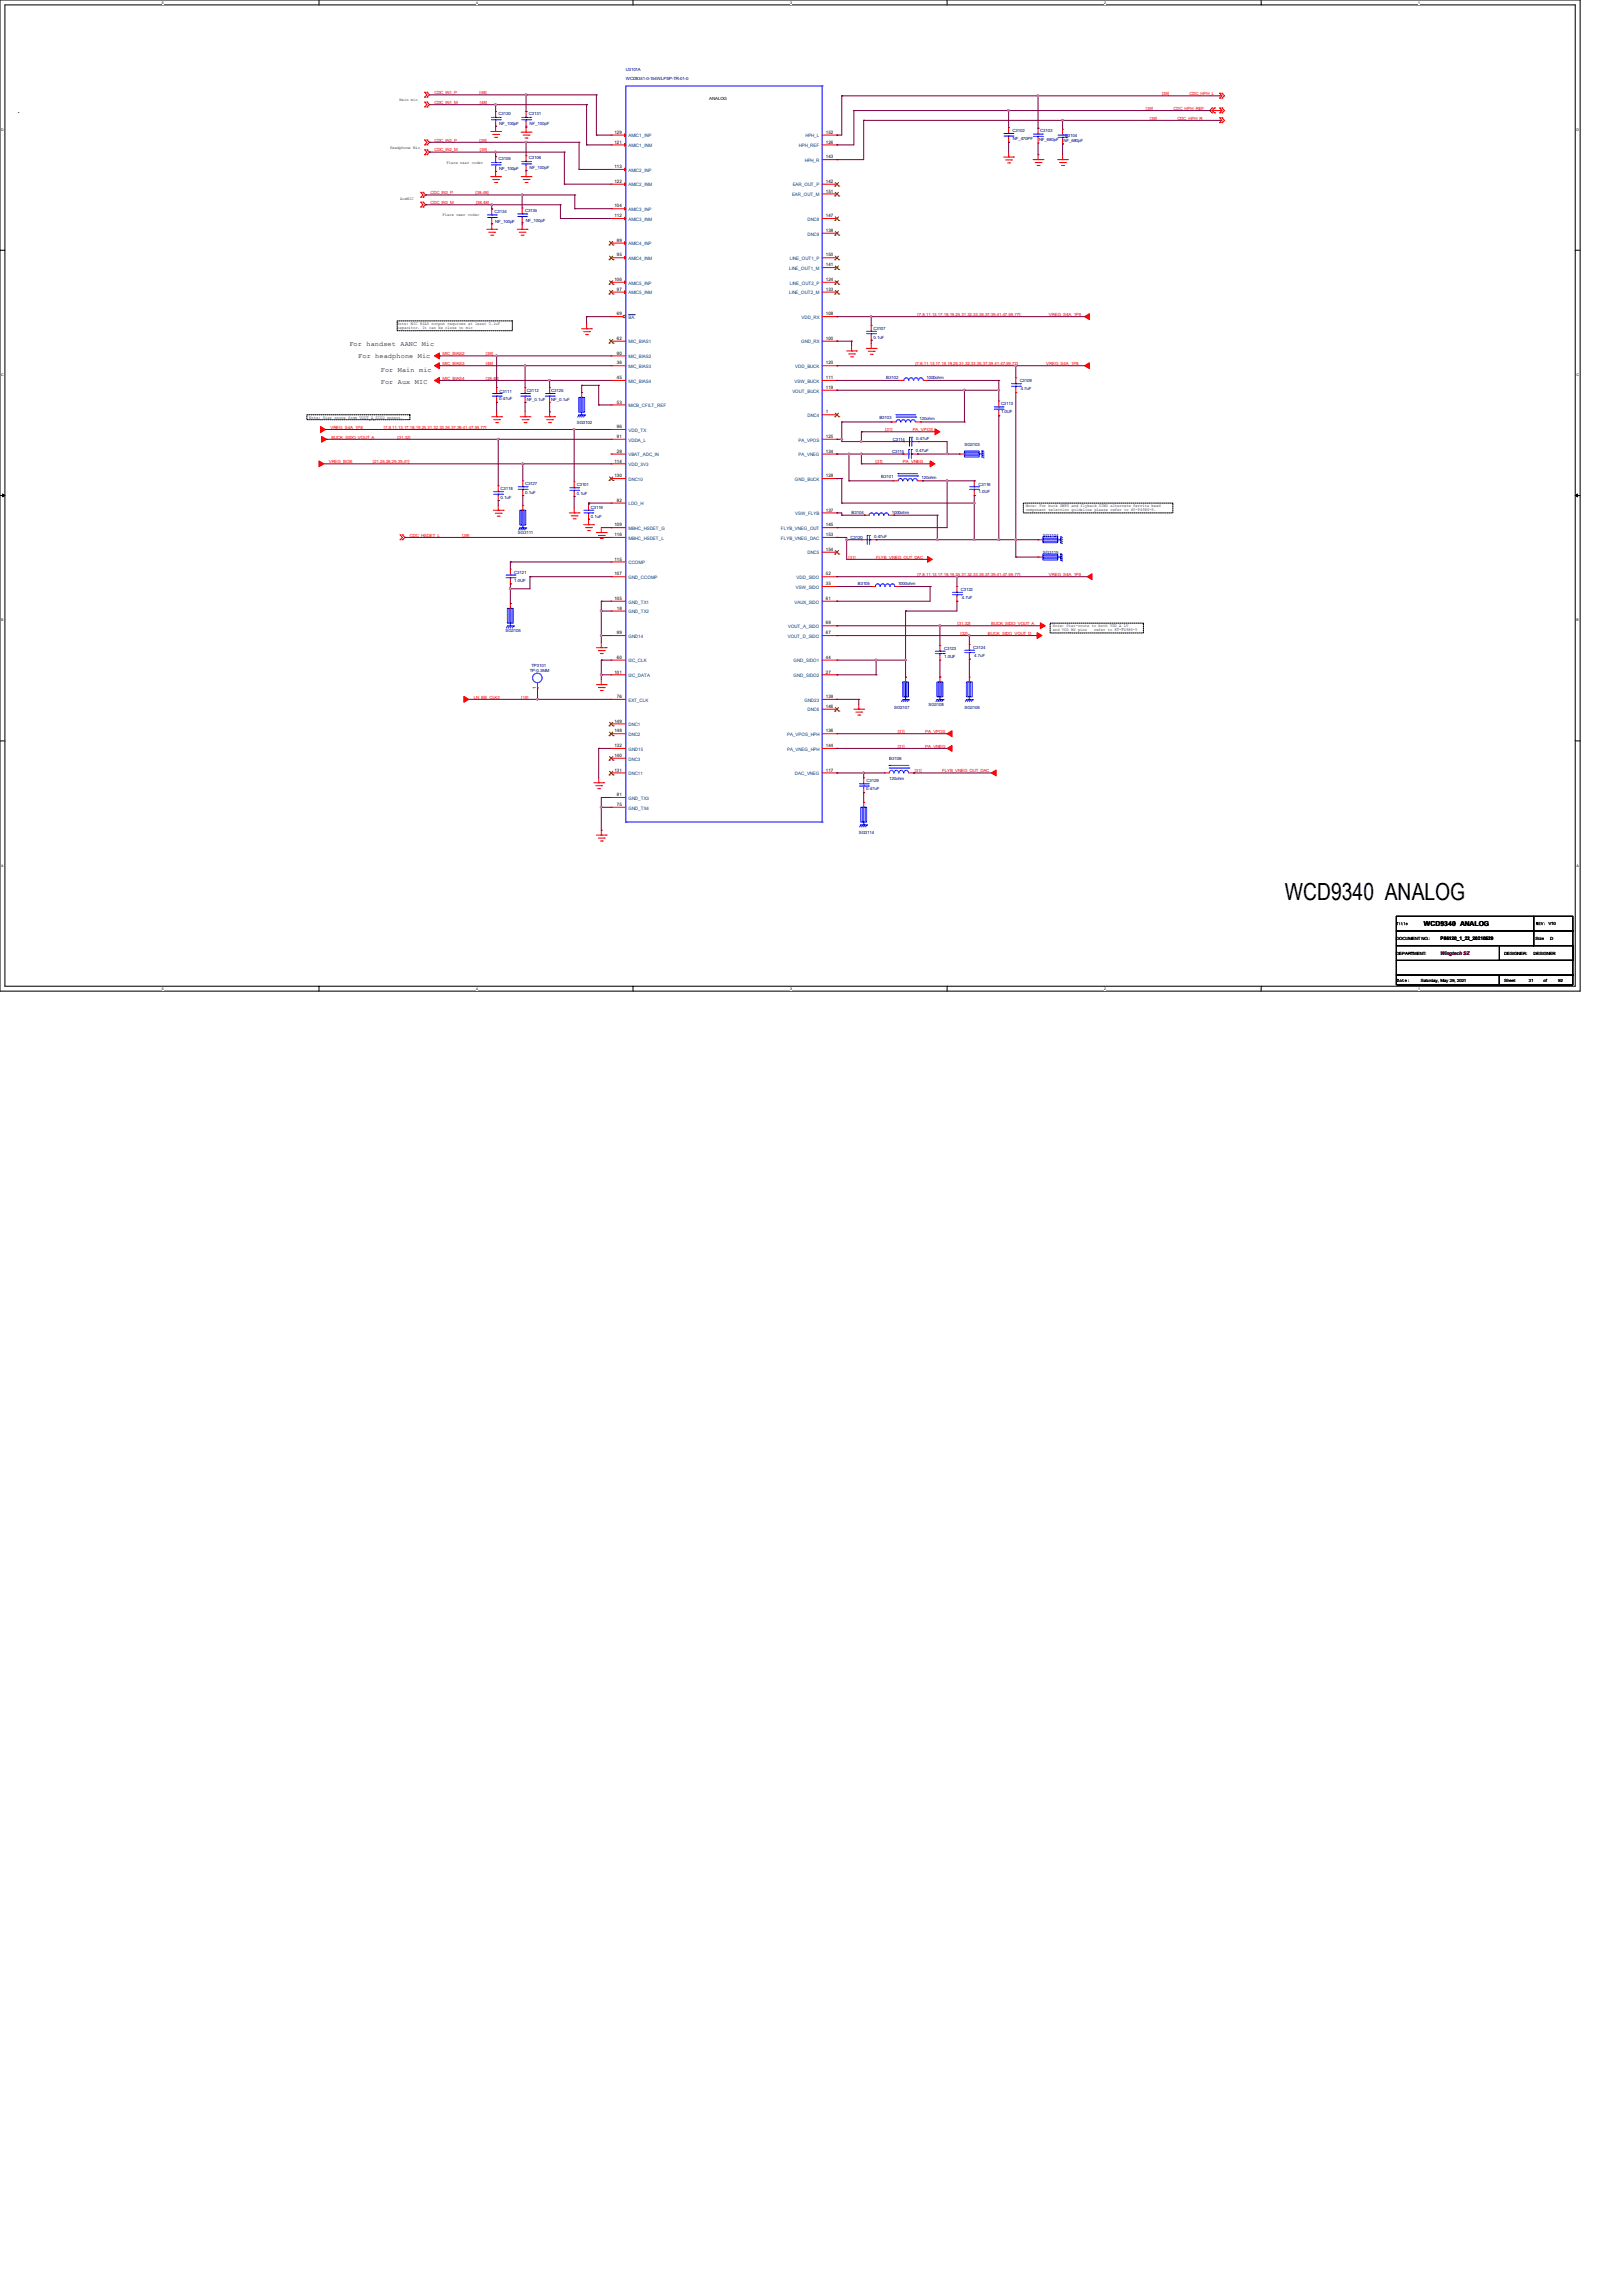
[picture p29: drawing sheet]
<svg xmlns="http://www.w3.org/2000/svg" width="210mm" height="297mm" viewBox="0 0 210 297" stroke-linecap="round" stroke-linejoin="round" font-family="sans-serif">
<defs><g id="words">
<text font-size="3" x="166.2" y="116.5">WCD9340 ANALOG</text>
<text font-size="1.2" x="2.2" y="14.6">.</text>
<g font-size=".9">
<text x="45.2" y="44.7">For handset AANC Mic</text>
<text x="46.4" y="46.3">For headphone Mic</text>
<text x="49.3" y="49.7">For Aux MIC</text>
<text x="49.3" y="48.2">For Main mic</text>
<text x="184.2" y="119.9">WCD9340 ANALOG</text>
</g>
<g font-size=".6" fill="#000080">
<text x="81" y="9.1">U3101A</text>
<text x="81" y="10.4">WCD9341-0-154WLPSP-TR-01-0</text>
<text x="64.5" y="14.9">C3130</text>
<text x="64.6" y="16.2">NF_100pF</text>
<text x="68.5" y="14.9">C3131</text>
<text x="68.5" y="16.2">NF_100pF</text>
<text x="131" y="17.1">C3102</text>
<text x="134.6" y="17.1">C3103</text>
<text x="137.8" y="17.7">C3104</text>
<text x="64.5" y="20.7">C3105</text>
<text x="64.6" y="22">NF_100pF</text>
<text x="68.5" y="20.6">C3106</text>
<text x="68.5" y="21.9">NF_100pF</text>
<text x="131.1" y="18.1">NF_470PF</text>
<text x="134.4" y="18.2">NF_680pF</text>
<text x="137.6" y="18.3">NF_680pF</text>
<text x="64" y="27.6">C3134</text>
<text x="64.1" y="28.8">NF_100pF</text>
<text x="67.9" y="27.4">C3135</text>
<text x="68" y="28.7">NF_100pF</text>
<text x="113" y="42.7">C3107</text>
<text x="113" y="43.8">0.1uF</text>
<text x="64.6" y="51.8">0.47uF</text>
<text x="64.6" y="50.8">C3111</text>
<text x="68.2" y="50.7">C3112</text>
<text x="68.2" y="51.9">NF_0.1uF</text>
<text x="71.3" y="50.7">C3125</text>
<text x="71.3" y="51.9">NF_0.1uF</text>
<text x="114.7" y="49">B3102</text>
<text x="119.9" y="49">1000ohm</text>
<text x="129.5" y="52.5">C3113</text>
<text x="129.5" y="53.5">1.0UF</text>
<text x="131.9" y="49.4">C3109</text>
<text x="132.1" y="50.5">4.7uF</text>
<text x="74.6" y="54.9">SG3102</text>
<text x="113.8" y="54.2">B3103</text>
<text x="115.4" y="58.6">C3115</text>
<text x="115.5" y="57">C3114</text>
<text x="118.5" y="58.6">0.47uF</text>
<text x="118.6" y="56.9">0.47uF</text>
<text x="119" y="54.4">120ohm</text>
<text x="124.8" y="57.7">SG3103</text>
<text x="64.8" y="63.4">C3118</text>
<text x="64.8" y="64.6">0.1uF</text>
<text x="67.9" y="62.8">C3127</text>
<text x="67.9" y="63.9">0.1uF</text>
<text x="74.6" y="62.9">C3101</text>
<text x="74.6" y="64.1">0.1uF</text>
<text x="76.5" y="65.8">C3119</text>
<text x="114" y="61.9">B3101</text>
<text x="119.3" y="62">120ohm</text>
<text x="126.6" y="62.9">C3116</text>
<text x="126.6" y="63.8">1.0UF</text>
<text x="67" y="69.1">SG3111</text>
<text x="76.5" y="67">0.1uF</text>
<text x="110.1" y="69.7">C3120</text>
<text x="110.2" y="66.5">B3104</text>
<text x="113.1" y="69.6">0.47uF</text>
<text x="115.4" y="66.5">1000ohm</text>
<text x="135" y="69.5">SG3104</text>
<text x="135" y="71.7">SG3115</text>
<text x="66.5" y="74.3">C3121</text>
<text x="66.5" y="75.4">1.0UF</text>
<text x="111" y="75.7">B3105</text>
<text x="116.2" y="75.7">1000ohm</text>
<text x="124.3" y="76.5">C3122</text>
<text x="124.5" y="77.5">4.7uF</text>
<text x="65.4" y="81.8">SG3105</text>
<text x="125.9" y="84">C3124</text>
<text x="68.6" y="87">TP-0.3MM</text>
<text x="68.8" y="86.3">TP3101</text>
<text x="122.2" y="84.1">C3123</text>
<text x="122.2" y="85.1">1.0UF</text>
<text x="126.1" y="85">4.7uF</text>
<text x="115.7" y="91.7">SG3107</text>
<text x="120.1" y="91.4">SG3108</text>
<text x="124.8" y="91.7">SG3106</text>
<text x="112.1" y="101.3">C3129</text>
<text x="115.1" y="98.3">B3108</text>
<text x="115.1" y="101">120ohm</text>
<text x="111.1" y="108">SG3114</text>
<text x="112.1" y="102.3">0.47uF</text>
</g>
<g font-size=".6">
<text x="51.7" y="13">Main mic</text>
<text x="79.5" y="17.3">129</text>
<text x="91.8" y="13">ANALOG</text>
<text x="106.8" y="17.3">152</text>
<text x="50.5" y="19.3">Headphone Mic</text>
<text x="57.8" y="21.2">Place near codec</text>
<text x="79.5" y="18.6">121</text>
<text x="79.5" y="21.8">113</text>
<text x="79.5" y="23.7">122</text>
<text x="106.8" y="18.6">126</text>
<text x="106.8" y="20.5">143</text>
<text x="106.8" y="23.7">142</text>
<text x="51.8" y="25.9">AuxMIC</text>
<text x="57.3" y="27.9">Place near codec</text>
<text x="79.5" y="26.8">104</text>
<text x="79.5" y="28.1">112</text>
<text x="106.8" y="24.9">151</text>
<text x="106.8" y="28.1">147</text>
<text x="79.8" y="31.3">89</text>
<text x="79.8" y="33.2">95</text>
<text x="106.8" y="30">138</text>
<text x="106.8" y="33.2">150</text>
<text x="106.8" y="34.5">141</text>
<text x="79.5" y="36.4">106</text>
<text x="79.8" y="37.6">97</text>
<text x="79.8" y="40.8">69</text>
<text x="106.8" y="36.4">124</text>
<text x="106.8" y="37.6">133</text>
<text x="106.8" y="40.8">108</text>
<text x="51.4" y="42">Note: MIC BIAS output requires at least 0.1uF</text>
<text x="51.4" y="42.6">capacitor. It can be close to mic</text>
<text x="79.8" y="44">62</text>
<text x="79.8" y="45.9">90</text>
<text x="79.8" y="47.2">36</text>
<text x="106.8" y="44">100</text>
<text x="106.8" y="47.2">120</text>
<text x="79.8" y="49.1">45</text>
<text x="79.8" y="52.2">53</text>
<text x="106.8" y="49.1">111</text>
<text x="106.8" y="50.3">119</text>
<text x="106.8" y="53.5">1</text>
<text x="40" y="54.2">Note: Star route from VOUT_A_SIDO output.</text>
<text x="79.5" y="59.9">114</text>
<text x="79.8" y="55.4">96</text>
<text x="79.8" y="56.7">91</text>
<text x="79.8" y="58.6">28</text>
<text x="106.8" y="56.7">125</text>
<text x="106.8" y="58.6">134</text>
<text x="79.5" y="61.8">130</text>
<text x="79.8" y="64.9">82</text>
<text x="106.8" y="61.8">128</text>
<text x="132.7" y="65.6">Note: For buck SMPS and flyback SIMO alternate ferrite bead</text>
<text x="79.5" y="68.1">109</text>
<text x="79.5" y="69.4">116</text>
<text x="106.8" y="66.2">137</text>
<text x="106.8" y="68.1">145</text>
<text x="106.8" y="69.4">153</text>
<text x="106.8" y="71.3">154</text>
<text x="132.7" y="66.2">component selection guideline please refer to 80-P4986-5.</text>
<text x="79.5" y="72.6">115</text>
<text x="79.5" y="74.5">107</text>
<text x="79.5" y="77.6">105</text>
<text x="106.8" y="74.5">52</text>
<text x="106.8" y="75.7">35</text>
<text x="106.8" y="77.6">61</text>
<text x="79.8" y="78.9">18</text>
<text x="79.8" y="82.1">99</text>
<text x="106.8" y="80.8">68</text>
<text x="106.8" y="82.1">67</text>
<text x="136.2" y="81.2">Note: Star-route to both VDD_A_LV</text>
<text x="136.2" y="81.7">and VDD_MX pins</text>
<text x="141.6" y="81.7">refer to 80-P4986-5</text>
<text x="69.4" y="89.2" transform="rotate(-90 69.4 89.2)">1</text>
<text x="79.5" y="87.2">101</text>
<text x="79.8" y="85.3">60</text>
<text x="106.8" y="85.3">44</text>
<text x="106.8" y="87.2">27</text>
<text x="79.5" y="93.5">149</text>
<text x="79.5" y="94.8">148</text>
<text x="79.8" y="90.3">76</text>
<text x="106.8" y="90.3">139</text>
<text x="106.8" y="91.6">146</text>
<text x="106.8" y="94.8">136</text>
<text x="79.5" y="96.7">132</text>
<text x="79.5" y="98">140</text>
<text x="79.5" y="99.9">131</text>
<text x="106.8" y="96.7">144</text>
<text x="106.8" y="99.9">117</text>
<text x="79.8" y="103">81</text>
<text x="79.8" y="104.3">75</text>
<text x="200.4" y="119.8">V10</text>
<text x="180.7" y="121.7">DOCUMENT NO.:</text>
<text x="180.7" y="123.6">DEPARTMENT:</text>
<text x="186.4" y="121.7">P86120_1_22_20210529</text>
<text x="194.6" y="123.6">DESIGNER:</text>
<text x="198.5" y="123.6">DESIGNER</text>
<text x="198.7" y="121.7">Size</text>
<text x="200.6" y="121.7">D</text>
<text x="183.8" y="127.1">Saturday, May 29, 2021</text>
<text x="194.6" y="127.1">Sheet</text>
<text x="197.8" y="127.1">31</text>
<text x="199.7" y="127.1">of</text>
<text x="201.6" y="127.1">92</text>
</g>
<g font-size=".6" fill="#f00">
<text x="56.2" y="12.2">CDC_IN1_P</text>
<text x="56.2" y="13.5">CDC_IN1_M</text>
<text x="62.1" y="12.2">[48]</text>
<text x="62.1" y="13.5">[48]</text>
<text x="148.3" y="14.2">[39]</text>
<text x="148.8" y="15.5">[39]</text>
<text x="150.4" y="12.3">[39]</text>
<text x="151.8" y="14.2">CDC_HPH_REF</text>
<text x="152.4" y="15.5">CDC_HPH_R</text>
<text x="153.9" y="12.3">CDC_HPH_L</text>
<text x="56.2" y="18.3">CDC_IN2_P</text>
<text x="56.2" y="19.6">CDC_IN2_M</text>
<text x="62.1" y="18.3">[39]</text>
<text x="62.1" y="19.6">[39]</text>
<text x="55.7" y="25.1">CDC_IN3_P</text>
<text x="55.7" y="26.4">CDC_IN3_M</text>
<text x="61.5" y="25.1">[38,48]</text>
<text x="61.6" y="26.4">[38,48]</text>
<text x="118.7" y="40.9">[7,8,11,13,17,18,19,25,31,32,33,36,37,39,41,47,59,77]</text>
<text x="135.7" y="40.9">VREG_S4A_1P8</text>
<text x="57.3" y="46">MIC_BIAS2</text>
<text x="57.3" y="47.2">MIC_BIAS3</text>
<text x="62.9" y="46">[39]</text>
<text x="62.9" y="47.2">[48]</text>
<text x="118.4" y="47.2">[7,8,11,13,17,18,19,25,31,32,33,36,37,39,41,47,59,77]</text>
<text x="135.4" y="47.2">VREG_S4A_1P8</text>
<text x="57.3" y="49.2">MIC_BIAS4</text>
<text x="62.9" y="49.2">[38,48]</text>
<text x="42.5" y="59.9">VREG_BOB</text>
<text x="42.8" y="55.5">VREG_S4A_1P8</text>
<text x="42.9" y="56.8">BUCK_SIDO_VOUT_A</text>
<text x="48.3" y="59.9">[21,25,26,29,39,41]</text>
<text x="49.7" y="55.5">[7,8,11,13,17,18,19,25,31,32,33,36,37,39,41,47,59,77]</text>
<text x="51.4" y="56.8">[31,32]</text>
<text x="113.3" y="59.9">[31]</text>
<text x="114.6" y="55.8">[31]</text>
<text x="116.8" y="59.9">PA_VNEG</text>
<text x="118.1" y="55.8">PA_VPOS</text>
<text x="53" y="69.5">CDC_HSDET_L</text>
<text x="59.8" y="69.5">[39]</text>
<text x="109.8" y="72.3">[31]</text>
<text x="113.4" y="72.3">FLYB_VNEG_OUT_DAC</text>
<text x="118.7" y="74.6">[7,8,11,13,17,18,19,25,31,32,33,36,37,39,41,47,59,77]</text>
<text x="135.7" y="74.6">VREG_S4A_1P8</text>
<text x="123.9" y="80.9">[31,32]</text>
<text x="124.3" y="82.2">[32]</text>
<text x="127.8" y="82.2">BUCK_SIDO_VOUT_D</text>
<text x="128.3" y="80.9">BUCK_SIDO_VOUT_A</text>
<text x="61.3" y="90.4">LN_BB_CLK2</text>
<text x="67.4" y="90.4">[18]</text>
<text x="116.2" y="94.9">[31]</text>
<text x="119.7" y="94.9">PA_VPOS</text>
<text x="116.2" y="96.8">[31]</text>
<text x="118.4" y="100">[31]</text>
<text x="119.7" y="96.8">PA_VNEG</text>
<text x="121.9" y="100">FLYB_VNEG_OUT_DAC</text>
</g>
<g font-size=".6" fill="#004080">
<text x="81.3" y="17.8">AMIC1_INP</text>
<text x="104.2" y="17.8">HPH_L</text>
<text x="81.3" y="19.1">AMIC1_INM</text>
<text x="81.3" y="22.2">AMIC2_INP</text>
<text x="103.4" y="19.1">HPH_REF</text>
<text x="104.1" y="21">HPH_R</text>
<text x="81.3" y="24.1">AMIC2_INM</text>
<text x="81.3" y="27.3">AMIC3_INP</text>
<text x="81.3" y="28.6">AMIC3_INM</text>
<text x="102.5" y="25.4">EAR_OUT_M</text>
<text x="102.6" y="24.1">EAR_OUT_P</text>
<text x="104.5" y="28.6">DNC8</text>
<text x="81.3" y="31.8">AMIC4_INP</text>
<text x="81.3" y="33.7">AMIC4_INM</text>
<text x="102.1" y="34.9">LINE_OUT1_M</text>
<text x="102.2" y="33.7">LINE_OUT1_P</text>
<text x="104.5" y="30.5">DNC9</text>
<text x="81.3" y="36.8">AMIC5_INP</text>
<text x="81.3" y="38.1">AMIC5_INM</text>
<text x="81.3" y="41.3">BA</text>
<text x="102.1" y="38.1">LINE_OUT2_M</text>
<text x="102.2" y="36.8">LINE_OUT2_P</text>
<text x="103.7" y="41.3">VDD_RX</text>
<text x="81.3" y="44.5">MIC_BIAS1</text>
<text x="81.3" y="46.4">MIC_BIAS2</text>
<text x="81.3" y="47.6">MIC_BIAS3</text>
<text x="102.9" y="47.6">VDD_BUCK</text>
<text x="103.7" y="44.5">GND_RX</text>
<text x="81.3" y="49.5">MIC_BIAS4</text>
<text x="81.3" y="52.7">MICB_CFILT_REF</text>
<text x="102.5" y="50.8">VOUT_BUCK</text>
<text x="102.8" y="49.5">VSW_BUCK</text>
<text x="104.5" y="54">DNC4</text>
<text x="81.3" y="55.9">VDD_TX</text>
<text x="81.3" y="57.2">VDDA_L</text>
<text x="81.3" y="59.1">VBAT_ADC_IN</text>
<text x="103.3" y="57.2">PA_VPOS</text>
<text x="103.3" y="59.1">PA_VNEG</text>
<text x="81.3" y="60.3">VDD_3V3</text>
<text x="81.3" y="62.2">DNC10</text>
<text x="81.3" y="65.4">LDO_H</text>
<text x="102.9" y="62.2">GND_BUCK</text>
<text x="81.3" y="68.6">MBHC_HSDET_G</text>
<text x="81.3" y="69.9">MBHC_HSDET_L</text>
<text x="101" y="68.6">FLYB_VNEG_OUT</text>
<text x="101" y="69.9">FLYB_VNEG_DAC</text>
<text x="102.9" y="66.7">VSW_FLYB</text>
<text x="104.5" y="71.8">DNC5</text>
<text x="81.3" y="73">CCOMP</text>
<text x="81.3" y="74.9">GND_CCOMP</text>
<text x="103" y="76.2">VSW_SIDO</text>
<text x="103.1" y="74.9">VDD_SIDO</text>
<text x="81.3" y="78.1">GND_TX1</text>
<text x="81.3" y="79.4">GND_TX2</text>
<text x="81.3" y="82.6">GND14</text>
<text x="101.9" y="82.6">VOUT_D_SIDO</text>
<text x="102" y="81.3">VOUT_A_SIDO</text>
<text x="102.8" y="78.1">VAUX_SIDO</text>
<text x="81.3" y="85.7">I2C_CLK</text>
<text x="81.3" y="87.6">I2C_DATA</text>
<text x="102.7" y="85.7">GND_SIDO1</text>
<text x="102.7" y="87.6">GND_SIDO2</text>
<text x="81.3" y="90.8">EXT_CLK</text>
<text x="81.3" y="94">DNC1</text>
<text x="81.3" y="95.3">DNC2</text>
<text x="101.9" y="95.3">PA_VPOS_HPH</text>
<text x="104.1" y="90.8">GND23</text>
<text x="104.5" y="92.1">DNC6</text>
<text x="81.3" y="97.2">GND15</text>
<text x="81.3" y="98.4">DNC3</text>
<text x="81.3" y="100.3">DNC11</text>
<text x="101.9" y="97.2">PA_VNEG_HPH</text>
<text x="102.9" y="100.3">DAC_VNEG</text>
<text x="81.3" y="103.5">GND_TX3</text>
<text x="81.3" y="104.8">GND_TX4</text>
</g>
<text font-size=".6" fill="#400040" x="186.4" y="123.6">Wingtech SZ</text>
<g font-size=".5">
<text x="21" y=".5">5</text>
<text x="61.6" y=".5">4</text>
<text x="102.2" y=".5">3</text>
<text x="142.9" y=".5">2</text>
<text x="183.5" y=".5">1</text>
<text x=".2" y="16.9">D</text>
<text x="204" y="16.9">D</text>
<text x=".2" y="48.6">C</text>
<text x="204" y="48.6">C</text>
<text x=".2" y="80.4">B</text>
<text x="204" y="80.4">B</text>
<text x=".2" y="112.1">A</text>
<text x="204" y="112.1">A</text>
<text x="21" y="128.1">5</text>
<text x="61.6" y="128.1">4</text>
<text x="102.2" y="128.1">3</text>
<text x="142.9" y="128.1">2</text>
<text x="183.5" y="128.1">1</text>
</g>
</g></defs>
<path d="M0 0h204.5v128.3h-204.5zM.6 .6h203.2v127h-203.2z" fill="none" stroke="#000" stroke-width=".13"/>
<g fill="#fff">
<path d="M21 .1h.2v.5h-.2z"/>
<path d="M21 127.7h.2v.5h-.2z"/>
</g>
<path d="M41.3 0v.6M41.3 127.6v.7" fill="none" stroke="#000" stroke-width=".13"/>
<g fill="#fff">
<path d="M61.6 .1h.2v.5h-.2z"/>
<path d="M61.6 127.7h.2v.5h-.2z"/>
</g>
<path d="M81.9 0v.6M81.9 127.6v.7" fill="none" stroke="#000" stroke-width=".13"/>
<g fill="#fff">
<path d="M102.2 .1h.2v.5h-.2z"/>
<path d="M102.2 127.7h.2v.5h-.2z"/>
</g>
<path d="M122.6 0v.6M122.6 127.6v.7" fill="none" stroke="#000" stroke-width=".13"/>
<g fill="#fff">
<path d="M142.9 .1h.2v.5h-.2z"/>
<path d="M142.9 127.7h.2v.5h-.2z"/>
</g>
<path d="M163.2 0v.6M163.2 127.6v.7" fill="none" stroke="#000" stroke-width=".13"/>
<g fill="#fff">
<path d="M183.5 .1h.2v.5h-.2z"/>
<path d="M183.5 127.7h.2v.5h-.2z"/>
<path d="M.2 16.5h.3v.5h-.3z"/>
<path d="M204 16.5h.3v.5h-.3z"/>
<path d="M.2 48.3h.3v.5h-.3z"/>
<path d="M204 48.3h.3v.5h-.3z"/>
</g>
<path d="M0 32.4h.6M203.8 32.4h.7" fill="none" stroke="#000" stroke-width=".13"/>
<g fill="#fff">
<path d="M.2 80h.2v.5h-.2z"/>
<path d="M204 80h.3v.5h-.3z"/>
</g>
<path d="M0 64.1h.6M203.8 64.1h.7" fill="none" stroke="#000" stroke-width=".13"/>
<path d="M.3 63.9l.3 .2-.3 .2zM203.8 64.1l.3-.2v.4z" fill="#000" stroke="#000" stroke-width=".13"/>
<g fill="#fff">
<path d="M.2 111.8h.3v.5h-.3z"/>
<path d="M204 111.8h.3v.5h-.3z"/>
</g>
<g fill="none" stroke="#000" stroke-width=".13">
<path d="M39.7 53.7h13.3v.6h-13.3zM51.4 41.5h14.9v1.3h-14.9zM132.4 65.1h19.4v1.3h-19.4zM0 95.9h.6M135.9 80.6h12.1v1.3h-12.1zM203.8 95.9h.7M180.7 118.6h17.8v1.9h-17.8zM198.5 118.6h5v1.9h-5zM180.7 120.5h17.8v1.9h-17.8zM180.7 126.2h13.3v1.3h-13.3zM180.7 124.3h22.8v1.9h-22.8zM180.7 122.4h22.8v1.9h-22.8z"/>
<path d="M194 126.2h9.5v1.3h-9.5zM194 122.4h9.5v1.9h-9.5zM198.5 120.5h5v1.9h-5z"/>
</g>
<g fill="none" stroke="#f00" stroke-width=".13">
<path d="M54.9 18.1h.1M54.9 18.8h.1M54.9 19.4h.1M54.9 11.9h.1M54.9 12.6h.1M54.9 13.2h.1M54.9 13.8h.1M54.9 18.1l.3 .3-.3 .4M54.9 19.4l.3 .3-.3 .3M54.9 11.9l.3 .4-.3 .3M54.9 13.2l.3 .3-.3 .3M55.2 18.8h.1"/>
<path d="M55.2 18.1h.1M55.2 19.4h.1M55.2 12.6h.1M55.2 11.9h.1M55.2 13.8h.1M55.2 13.2h.1M55.2 18.1l.4 .3-.4 .4M55.2 19.4l.4 .3-.4 .3M55.2 11.9l.4 .4-.4 .3M55.2 13.2l.4 .3-.4 .3M63.5 17h1.3M63.8 17.4h.7"/>
<path d="M64 17.8h.3M64.1 17h.1M64.1 16.4v.6M64.3 17.8h.1M64.5 17.4h.1M64.8 17h.1M67.4 17.1h1.3M67.7 17.5h.8M67.9 17.9h.3M68.1 17.1h.1M68.1 16.5v.6M68.2 17.9h.1"/>
<path d="M68.5 17.5h.1M68.7 17.1h.1M79.1 17.5h.1M79.1 18.8h.1M79.1 17.5h1.9M79.1 18.8h1.9M130.5 16.5h.1M130.5 18.4h.1M130.5 16.5v.6M130.5 17.8v.6M130.5 19.7v.6M134.3 16.6h.1"/>
<path d="M134.3 18.5h.1M134.3 16.6v.6M134.3 17.9v.6M137.5 16.7h.1M137.5 18.6h.1M137.5 16.7v.7M137.5 18v.6M156.8 14.6h.1M156.8 14h.1M156.8 14.3h.1M156.8 14l-.3 .3 .3 .3M156.8 14.3l.4 .3"/>
<path d="M156.8 14.3h1.3M157.2 14h.1M157.2 14.6h.1M157.2 14l-.4 .3M157.8 12.1h.1M157.8 12.7h.1M157.8 15.2h.1M157.8 15.9h.1M157.8 14h.1M157.8 14.6h.1M157.8 12.1l.3 .3-.3 .3M157.8 15.2l.3 .4-.3 .3"/>
<path d="M157.8 14l.3 .3M158.1 12.1h.1M158.1 12.7h.1M158.1 15.2h.1M158.1 15.9h.1M158.1 14h.1M158.1 14.6h.1M158.1 12.1l.4 .3-.4 .3M158.1 15.2l.4 .4-.4 .3M158.1 14l.4 .3-.4 .3M158.1 14.3l-.3 .3M54.4 24.9h.1"/>
<path d="M54.4 25.5h.1M54.4 26.2h.1M54.4 26.8h.1M54.4 24.9l.3 .3-.3 .3M54.4 26.2l.3 .3-.3 .3M54.7 25.5h.1M54.7 24.9h.1M54.7 26.8h.1M54.7 26.2h.1M54.7 24.9l.4 .3-.4 .3M54.7 26.2l.4 .3-.4 .3M54.9 20h.1"/>
<path d="M55.2 20h.1M63 29.7h1.3M63.2 30.1h.8M63.5 22.9h1.3M63.5 30.4h.3M63.6 29.7h.1M63.6 29v.7M63.8 30.4h.1M63.8 23.2h.7M64 30.1h.1M64 23.6h.3M64.1 22.9h.1"/>
<path d="M64.1 22.2v.7M64.3 23.6h.1M64.3 29.7h.1M64.5 23.2h.1M64.8 22.9h.1M66.9 29.7h1.3M67.2 30.1h.7M67.4 22.9h1.3M67.4 30.4h.3M67.6 29.7h.1M67.6 29v.7M67.7 30.4h.1"/>
<path d="M67.7 23.2h.8M67.9 30.1h.1M67.9 23.6h.3M68.1 22.9h.1M68.1 20.2h.1M68.1 22.1h.1M68.1 20.2v.6M68.1 21.4v.7M68.1 22.2v.7M68.2 23.6h.1M68.2 29.7h.1M68.5 23.2h.1"/>
<path d="M68.7 22.9h.1M79.1 21.9h.1M79.1 23.8h.1M79.1 27h.1M79.1 28.3h.1M79.1 31.5h.1M79.1 33.4h.1M79.1 36.5h.1M79.1 37.8h.1M79.1 21.9h1.9M79.1 23.8h1.9M79.1 27h1.9"/>
<path d="M79.1 28.3h1.9M79.1 31.5h1.9M79.1 33.4h1.9M79.1 36.5h1.9M79.1 37.8h1.9M129.9 20.3h1.2M130.1 20.7h.8M130.4 21.1h.2M130.5 20.3h.1M130.6 21.1h.1M130.9 20.7h.1M131.1 20.3h.1"/>
<path d="M133.7 20.7h1.3M133.9 21h.8M134.2 21.4h.3M134.3 20.7h.1M134.3 20v.7M134.5 21.4h.1M134.7 21h.1M135 20.7h.1M136.9 20.7h1.2M137.1 21h.8M137.4 21.4h.2M137.5 20.7h.1"/>
<path d="M137.5 20v.7M137.6 21.4h.1M137.9 21h.1M138.1 20.7h.1M63.6 53.9h1.3M63.9 54.3h.7M64.1 54.7h.3M64.3 53.9h.1M64.3 50.2h.1M64.3 52.1h.1M64.3 50.2v.6M64.3 51.4v.7"/>
<path d="M64.3 53.3v.6M64.4 54.7h.1M64.6 54.3h.1M64.9 53.9h.1M67.3 53.9h1.3M67.6 54.3h.7M67.8 54.7h.3M67.9 53.9h.1M67.9 53.3v.6M68.1 54.7h.1M68.3 54.3h.1M68.6 53.9h.1"/>
<path d="M70.5 53.9h1.3M70.7 54.3h.8M71 54.7h.2M71.1 53.9h.1M71.1 53.3v.6M71.2 54.7h.1M71.5 54.3h.1M71.8 53.9h.1M75.3 50.8h.1M75.3 42.5h1.2M75.3 50.8v.6M75.5 42.9h.8"/>
<path d="M75.8 43.3h.2M75.9 42.5h.1M75.9 41.9v.6M76 43.3h.1M76.3 42.9h.1M76.5 42.5h.1M109.6 45.4h1.2M109.8 45.8h.8M110.1 46.2h.2M110.2 45.4h.1M110.2 44.8v.6M110.3 46.2h.1"/>
<path d="M110.6 45.8h.1M110.8 45.4h.1M112.1 45.1h1.3M112.4 45.5h.7M112.6 45.8h.3M112.7 45.1h.1M112.7 44.4v.7M112.9 45.8h.1M113.1 45.5h.1M113.4 45.1h.1M115.3 54.6h.1M115.3 54.6h.7"/>
<path d="M116.3 49.2h.1M116.3 49.2h.7M116.9 57.1h.1M116.9 57.1h.7M118.2 57.1h.6M118.5 54.6h.6M118.8 57.1h.1M119.1 54.6h.1M119.5 49.2h.6M120.1 49.2h.1M124.2 58.8h.1M124.2 58.8h.6"/>
<path d="M51.8 69.2h.1M51.8 69.8h.1M51.8 69.2l.3 .4-.3 .2M52.1 69.8h.1M52.1 69.2h.1M52.1 69.2l.3 .4-.3 .2M63.8 66h1.3M64.1 66.4h.8M64.3 66.8h.3M64.5 66h.1M64.5 65.4v.6M64.6 66.8h.1"/>
<path d="M64.9 66.4h.1M65.1 66h.1M67.6 65.4h.1M67.6 65.4v.6M73.7 66.4h1.2M73.9 66.8h.8M74.2 67.1h.2M74.3 66.4h.1M74.3 62.4h.1M74.3 64.3h.1M74.3 62.4v.6M74.3 63.6v.7"/>
<path d="M74.3 65.7v.7M74.4 67.1h.1M74.7 66.8h.1M74.9 66.4h.1M75.5 67.9h1.3M75.8 68.3h.7M76 68.7h.3M76.2 67.9h.1M76.2 67.3v.6M76.3 68.7h.1M76.5 68.3h.1M76.8 67.9h.1"/>
<path d="M77.2 68.9h1.2M77.4 69.3h.8M77.7 69.7h.2M77.8 68.9h.1M77.8 68.3v.6M77.9 69.7h.1M78.2 69.3h.1M78.4 68.9h.1M112.6 75.9h.1M112.6 75.9h.7M115.6 62.2h.1M115.6 62.2h.6"/>
<path d="M115.8 75.9h.7M116.5 75.9h.1M118.7 62.2h.7M119.4 62.2h.1M123.8 75.9h.1M123.8 77.8h.1M123.8 75.9v.6M123.8 77.2v.6M134.3 69.8h.1M134.3 69.8h.7M69.6 89h.1M69.6 88.4v.6"/>
<path d="M77.2 83.8h1.2M77.2 88.6h1.2M77.4 84.2h.8M77.4 89h.8M77.7 84.6h.2M77.7 89.4h.2M77.8 83.8h.1M77.8 88.6h.1M77.8 83.2v.6M77.8 88v.6M77.9 84.6h.1M77.9 89.4h.1"/>
<path d="M78.2 84.2h.1M78.2 89h.1M78.4 83.8h.1M78.4 88.6h.1M110.5 91.8h1.3M110.7 92.2h.8M111 92.5h.3M111.1 91.8h.1M111.1 91.1v.7M111.3 92.5h.1M111.5 92.2h.1M111.8 91.8h.1"/>
<path d="M117.2 87.6h.1M117.2 87.6v.7M121.6 83.5h.1M121.6 85.4h.1M121.6 83.5v.7M121.6 84.8v.6M125.4 83.4h.1M125.4 85.3h.1M125.4 87.6h.1M125.4 83.4v.6M125.4 84.7v.6M125.4 87.6v.7"/>
<path d="M76.8 101.3h1.3M77.1 101.7h.8M77.2 108.1h1.2M77.3 102.1h.3M77.4 108.5h.8M77.5 101.3h.1M77.5 100.7v.6M77.6 102.1h.1M77.7 108.8h.2M77.8 108.1h.1M77.8 107.4v.7M77.9 101.7h.1"/>
<path d="M77.9 108.8h.1M78.1 101.3h.1M78.2 108.5h.1M78.4 108.1h.1M111.8 100.7h.1M111.8 102.6h.1M111.8 103.8h.1M111.8 100.7v.6M111.8 101.9v.7M111.8 103.8v.7M114.4 100h.1M114.4 100h.7"/>
<path d="M117.6 100h.6M118.2 100h.1"/>
</g>
<g fill="#f00" stroke="#f00" stroke-width=".13">
<path d="M80.8 17.3l.2 .2-.2 .2z"/>
<path d="M80.8 18.6l.2 .2-.2 .1z"/>
<path d="M80.8 21.8l.2 .1-.2 .2z"/>
<path d="M80.8 23.7l.2 .1-.2 .2z"/>
<path d="M80.8 26.8l.2 .2-.2 .2z"/>
<path d="M80.8 28.1l.2 .2-.2 .1z"/>
<path d="M80.8 31.3l.2 .2-.2 .1z"/>
<path d="M80.8 33.2l.2 .2-.2 .1z"/>
<path d="M80.8 36.4l.2 .1-.2 .2z"/>
<path d="M80.8 37.6l.2 .2-.2 .2z"/>
<path d="M140.3 41l.7-.4v.8z" fill-rule="evenodd"/>
<path d="M140.3 47.3l.7-.4v.8z" fill-rule="evenodd"/>
<path d="M134.6 80.6l.7 .4-.7 .4z" fill-rule="evenodd"/>
<path d="M134.2 81.9l.6 .4-.6 .3z" fill-rule="evenodd"/>
<path d="M56.2 46.1l.7-.4v.7z" fill-rule="evenodd"/>
<path d="M56.2 47.3l.7-.4v.8z" fill-rule="evenodd"/>
<path d="M56.2 49.2l.7-.3v.7z" fill-rule="evenodd"/>
<path d="M41.6 56.5l.6 .4-.6 .3z" fill-rule="evenodd"/>
<path d="M41.5 55.2l.6 .4-.6 .4z" fill-rule="evenodd"/>
<path d="M60 90.1l.7 .4-.7 .4z" fill-rule="evenodd"/>
<path d="M122.6 95l.6-.4v.7z" fill-rule="evenodd"/>
<path d="M122.6 96.9l.6-.4v.7z" fill-rule="evenodd"/>
<path d="M121 55.5l.6 .4-.6 .4z" fill-rule="evenodd"/>
<path d="M120.4 59.6l.6 .4-.6 .4z" fill-rule="evenodd"/>
<path d="M120 72l.6 .4-.6 .4z" fill-rule="evenodd"/>
<path d="M128.3 100l.6-.3v.7z" fill-rule="evenodd"/>
<path d="M41.3 59.6l.6 .4-.6 .4z" fill-rule="evenodd"/>
<path d="M140.7 74.6l.6-.3v.7z" fill-rule="evenodd"/>
</g>
<g fill="#000">
<path d="M180.7 119.3h.3l-.1 .1v.3l-.1-.3zM181.1 119.3l.1 .1zM181 119.4h.2v.3zM181.4 119.4h.1l-.1 .1v.1l.1 .1h-.1l-.1-.2zM181.6 119.3h.2v.4l-.1-.3zM181.9 119.5h.2v.1h-.1v.1l.1-.1a.14 .14 0 0 1-.2 .1 .14 .14 0 0 1 0-.2zM182 119.5l.1 .1z"/>
<path d="M180.7 119.3h.3l-.1 .1v.3l-.1-.3zM181.1 119.3l.1 .1zM181 119.4h.2v.3zM181.4 119.4h.1l-.1 .1v.1l.1 .1h-.1l-.1-.2zM181.6 119.3h.2v.4l-.1-.3zM181.9 119.5h.2v.1h-.1v.1l.1-.1a.14 .14 0 0 1-.2 .1 .14 .14 0 0 1 0-.2zM182 119.5l.1 .1z"/>
<path d="M180.7 119.3h.3l-.1 .1v.3l-.1-.3zM181.1 119.3l.1 .1zM181 119.4h.2v.3zM181.4 119.4h.1l-.1 .1v.1l.1 .1h-.1l-.1-.2zM181.6 119.3h.2v.4l-.1-.3zM181.9 119.5h.2v.1h-.1v.1l.1-.1a.14 .14 0 0 1-.2 .1 .14 .14 0 0 1 0-.2zM182 119.5l.1 .1z"/>
<path d="M198.8 119.3l.2 .1-.1 .1 .1 .2-.2-.2v.2zM198.8 119.4v.1h.2zM199.1 119.3h.2l-.1 .1v.1h.1h-.1v.2h.2h-.3zM199.4 119.3l.2 .4 .1-.4-.1 .4zM199.9 119.4v.1z"/>
<path d="M198.8 119.3l.2 .1-.1 .1 .1 .2-.2-.2v.2zM198.8 119.4v.1h.2zM199.1 119.3h.2l-.1 .1v.1h.1h-.1v.2h.2h-.3zM199.4 119.3l.2 .4 .1-.4-.1 .4zM199.9 119.4v.1z"/>
<path d="M198.8 119.3l.2 .1-.1 .1 .1 .2-.2-.2v.2zM198.8 119.4v.1h.2zM199.1 119.3h.2l-.1 .1v.1h.1h-.1v.2h.2h-.3zM199.4 119.3l.2 .4 .1-.4-.1 .4zM199.9 119.4v.1z"/>
<path d="M180.8 126.7a.21 .21 0 0 1 .2 .2 .21 .21 0 0 1-.2 .2zM180.8 126.7v.3h.1a.16 .16 0 0 0 .1-.2 .16 .16 0 0 0-.2-.1zM181.1 126.8h.2l.1 .3h-.3v-.1l.2-.1h-.2zM181.2 127a.07 .07 0 0 0 .1 0 .07 .07 0 0 0-.1 0zM181.4 126.8l.2-.1v.1h.1h-.1v.2l.1 .1h-.2zM181.8 126.8l.2 .1v.1h-.2h.1h.1a.14 .14 0 0 1-.2 .1 .15 .15 0 0 1 0-.3zM181.9 126.9h.1zM182.2 126.8l.1 .1zM182.2 127l.1 .1z"/>
<path d="M180.8 126.7a.21 .21 0 0 1 .2 .2 .21 .21 0 0 1-.2 .2zM180.8 126.7v.3h.1a.16 .16 0 0 0 .1-.2 .16 .16 0 0 0-.2-.1zM181.1 126.8h.2l.1 .3h-.3v-.1l.2-.1h-.2zM181.2 127a.07 .07 0 0 0 .1 0 .07 .07 0 0 0-.1 0zM181.4 126.8l.2-.1v.1h.1h-.1v.2l.1 .1h-.2zM181.8 126.8l.2 .1v.1h-.2h.1h.1a.14 .14 0 0 1-.2 .1 .15 .15 0 0 1 0-.3zM181.9 126.9h.1zM182.2 126.8l.1 .1zM182.2 127l.1 .1z"/>
<path d="M180.8 126.7a.21 .21 0 0 1 .2 .2 .21 .21 0 0 1-.2 .2zM180.8 126.7v.3h.1a.16 .16 0 0 0 .1-.2 .16 .16 0 0 0-.2-.1zM181.1 126.8h.2l.1 .3h-.3v-.1l.2-.1h-.2zM181.2 127a.07 .07 0 0 0 .1 0 .07 .07 0 0 0-.1 0zM181.4 126.8l.2-.1v.1h.1h-.1v.2l.1 .1h-.2zM181.8 126.8l.2 .1v.1h-.2h.1h.1a.14 .14 0 0 1-.2 .1 .15 .15 0 0 1 0-.3zM181.9 126.9h.1zM182.2 126.8l.1 .1zM182.2 127l.1 .1z"/>
</g>
<g fill="none" stroke="#00f" stroke-width=".13">
<path d="M106.4 11.1h.1M106.4 11.1h-25.4v95.3M106.4 11.1v95.3M129.9 17.6h1.2M129.9 17.3h1.2M130.5 17.3h.1M130.5 17.6h.1M130.5 17.1v.2M130.5 17.6v.2M131.1 17.6h.1M131.1 17.3h.1M133.7 17.7h1.2"/>
<path d="M133.7 17.4h1.2M134.3 17.4h.1M134.3 17.7h.1M134.3 17.2v.2M134.3 17.7v.2M134.9 17.7h.1M134.9 17.4h.1M136.9 17.8h1.1M136.9 17.5h1.1M137.5 17.5h.1M137.5 17.8h.1M137.5 17.4v.1"/>
<path d="M137.5 17.8v.2M138 17.8h.1M138 17.5h.1M67.5 21.2h1.2M67.5 20.9h1.2M68.1 20.9h.1M68.1 21.2h.1M68.1 20.8v.1M68.1 21.2v.2M68.7 21.2h.1M68.7 20.9h.1M63.7 51.3h1.2"/>
<path d="M63.7 50.9h1.2M64.3 50.9h.1M64.3 51.3h.1M64.3 50.8v.1M64.3 51.3v.1M64.9 51.3h.1M64.9 50.9h.1M74.9 51.4h.7v1.9h-.7zM74.9 53.7h.1M74.9 53.7h.7M74.9 53.7l-.1 .3M75.1 51.4h.3v1.9h-.3z"/>
<path d="M75.1 53.7h.1M75.1 53.7l-.1 .3M75.3 51.4h.1M75.3 53.7h.1M75.3 51.4v2.3M75.4 53.7h.1M75.4 53.7l-.1 .3M75.6 53.7h.1M75.6 53.7l-.1 .3M116 54.6a.3 .3 0 0 1 .2-.3 .3 .3 0 0 1 .3 .3M116 53.7h.1M116 53.7h2.5"/>
<path d="M116 54h2.5M116.6 54.6a.3 .3 0 0 1 .3-.3 .3 .3 0 0 1 .3 .3M117.2 54.6a.3 .3 0 0 1 .3-.3 .3 .3 0 0 1 .3 .3M117.6 49.2a.3 .3 0 0 0-.3-.3 .3 .3 0 0 0-.3 .3M117.6 57.1h.1M117.7 57.1h.1M117.7 56.6h.1M117.7 56.6v1.1M117.9 54.6a.3 .3 0 0 1 .3-.3 .3 .3 0 0 1 .2 .3M118 56.6h.1M118 57.1h.1M118 57.1h.2"/>
<path d="M118 56.6v1.1M118.2 49.2a.3 .3 0 0 0-.3-.3 .3 .3 0 0 0-.3 .3M118.5 54h.1M118.8 49.2a.3 .3 0 0 0-.3-.3 .3 .3 0 0 0-.3 .3M119.5 49.2a.3 .3 0 0 0-.3-.3 .3 .3 0 0 0-.3 .3M124.8 58.5h1.9v.4h-1.9zM124.8 58.4h1.9v.7h-1.9zM124.8 58.8h.1M124.8 58.8h2.2M127 58.8h.1M127.1 58.4h.1M127.1 58.6h.1"/>
<path d="M127.1 58.9h.1M127.1 59.1h.1M127.1 58.4v.7M127.1 58.4l.2 .1M127.1 58.6l.2 .2M127.1 58.9l.2 .1M127.1 59.1l.2 .2M67.3 66h.7v1.9h-.7zM67.3 68.3h.1M67.3 68.3h.7M67.3 68.3l-.2 .3M67.4 66h.4v1.9h-.4z"/>
<path d="M67.5 68.3h.1M67.5 68.3l-.1 .3M67.6 66h.1M67.6 68.3h.1M67.6 66v2.3M67.8 68.3h.1M67.8 68.3l-.2 .3M68 68.3h.1M68 68.3l-.1 .3M73.7 63.5h1.2M73.7 63.1h1.2M74.3 63.1h.1"/>
<path d="M74.3 63.5h.1M74.3 63v.1M74.3 63.5v.1M74.9 63.5h.1M74.9 63.1h.1M113.9 75.9a.3 .3 0 0 0-.3-.3 .3 .3 0 0 0-.3 .3M114.5 75.9a.3 .3 0 0 0-.3-.3 .3 .3 0 0 0-.3 .3M115.1 75.9a.3 .3 0 0 0-.3-.3 .3 .3 0 0 0-.2 .3M115.8 75.9a.3 .3 0 0 0-.3-.3 .3 .3 0 0 0-.3 .3M116.2 62.2a.3 .3 0 0 1 .3-.3 .3 .3 0 0 1 .3 .3M116.2 61.3h.1M116.2 61.3h2.5"/>
<path d="M116.2 61.6h2.5M116.8 62.2a.3 .3 0 0 1 .3-.3 .3 .3 0 0 1 .3 .3M117.5 62.2a.3 .3 0 0 1 .3-.3 .3 .3 0 0 1 .3 .3M118.1 62.2a.3 .3 0 0 1 .3-.3 .3 .3 0 0 1 .3 .3M118.7 61.6h.1M123.3 77h1.1M123.3 76.7h1.1M123.8 76.7h.1M123.8 77h.1M123.8 76.5v.2M123.8 77v.2M124.4 77h.1"/>
<path d="M124.4 76.7h.1M135 69.7h1.9v.4h-1.9zM135 69.5h1.9v.7h-1.9zM135 69.8h.1M135 69.8h2.2M137.2 69.8h.1M137.2 69.5h.1M137.2 69.7h.1M137.2 70h.1M137.2 70.2h.1M137.2 69.5v.7M137.2 69.5l.3 .1"/>
<path d="M137.2 69.7l.3 .1M137.2 70l.3 .1M137.2 70.2l.3 .2M115.1 99.1h.1M115.1 99.1h2.5M115.1 99.4h2.5M116.8 88.3h.8v1.9h-.8zM116.8 90.6h.1M116.8 90.6h.8M116.8 90.6l-.1 .2M117 88.3h.3v1.9h-.3zM117.1 90.6h.1"/>
<path d="M117.1 90.6l-.2 .2M117.2 88.3h.1M117.2 90.5h.1M117.2 88.3v2.2M117.3 90.6h.1M117.3 90.6l-.1 .2M117.6 90.6h.1M117.6 90.6l-.2 .2M117.6 99.4h.1M121 84.6h1.2M121 84.3h1.2M121.6 84.3h.1"/>
<path d="M121.6 84.6h.1M121.6 84.2v.1M121.6 84.6v.2M122.2 84.6h.1M122.2 84.3h.1M124.8 84.5h1.2M124.8 84.2h1.2M125.1 88.3h.7v1.9h-.7zM125.1 90.6h.1M125.1 90.6h.7M125.1 90.6l-.2 .2M125.2 88.3h.4v1.9h-.4z"/>
<path d="M125.3 90.6h.1M125.3 90.6l-.1 .2M125.4 84.2h.1M125.4 84.5h.1M125.4 88.3h.1M125.4 90.5h.1M125.4 84v.2M125.4 84.5v.2M125.4 88.3v2.2M125.6 90.6h.1M125.6 90.6l-.2 .2M125.8 90.6h.1"/>
<path d="M125.8 90.6l-.1 .2M126 84.5h.1M126 84.2h.1M81 106.4h.1M81 106.4h25.4M106.4 106.4h.1M111.2 101.7h1.2M111.2 101.4h1.2M111.4 104.5h.7v1.9h-.7zM111.4 106.8h.1M111.4 106.8h.7M111.4 106.8l-.1 .2"/>
<path d="M111.6 104.5h.4v1.9h-.4zM111.6 106.8h.1M111.6 106.8l-.1 .2M111.8 101.4h.1M111.8 101.7h.1M111.8 104.5h.1M111.8 106.7h.1M111.8 101.3v.1M111.8 101.7v.2M111.8 104.5v2.2M111.9 106.8h.1M111.9 106.8l-.1 .2"/>
<path d="M112.1 106.8h.1M112.1 106.8l-.1 .2M112.4 101.7h.1M112.4 101.4h.1M115.7 100a.3 .3 0 0 0-.3-.3 .3 .3 0 0 0-.3 .3M116.3 100a.3 .3 0 0 0-.3-.3 .3 .3 0 0 0-.3 .3M116.9 100a.3 .3 0 0 0-.3-.3 .3 .3 0 0 0-.3 .3M117.6 100a.3 .3 0 0 0-.3-.3 .3 .3 0 0 0-.3 .3"/>
<circle cx="69.5" cy="87.7" r=".61"/>
</g>
<g fill="none" stroke="#804000" stroke-width=".13">
<path d="M78.8 31.7h.1M78.8 33.6h.1M78.8 36.8h.1M78.8 38.1h.1M78.9 31.2l.4 .5M78.9 33.1l.4 .5M78.9 36.3l.4 .5M78.9 37.6l.4 .5M79.3 31.2l-.5 .5M79.3 33.1l-.5 .5M79.3 36.3l-.5 .5M79.3 37.6l-.5 .5"/>
<path d="M79.3 31.7h.1M79.3 33.6h.1M79.3 36.8h.1M79.3 38.1h.1"/>
</g>
<path d="M80.7 40.9h.2v.2h-.2z" fill-rule="evenodd" fill="#fff" stroke="#f00" stroke-width=".13"/>
<g fill="none" stroke="#f00" stroke-width=".13">
<path d="M64.1 14.4h.1M64.1 16.3h.1M64.1 14.4v.7M64.1 15.7v.6M68.1 14.4h.1M68.1 16.3h.1M68.1 14.4v.7M68.1 15.7v.6M106.4 17.5h1.9M106.4 18.8h1.9M108.3 17.5h.1M108.3 18.8h.1"/>
<path d="M63.6 27.1h.1M63.6 29h.1M63.6 27.1v.6M63.6 28.3v.7M64.1 20.3h.1M64.1 22.2h.1M64.1 20.3v.6M64.1 21.5v.7M67.6 26.9h.1M67.6 28.8h.1M67.6 26.9v.7M67.6 28.2v.6"/>
<path d="M106.4 20.7h1.9M106.4 23.8h1.9M106.4 25.1h1.9M106.4 28.3h1.9M106.4 30.2h1.9M106.4 33.4h1.9M106.4 34.6h1.9M106.4 36.5h1.9M106.4 37.8h1.9M108.3 20.7h.1M108.3 23.8h.1M108.3 25.1h.1"/>
<path d="M108.3 28.3h.1M108.3 30.2h.1M108.3 33.4h.1M108.3 34.6h.1M108.3 36.5h.1M108.3 37.8h.1M67.9 50.2h.1M67.9 52.1h.1M67.9 50.2v.6M67.9 51.4v.7M71.1 50.2h.1M71.1 52.1h.1"/>
<path d="M71.1 50.2v.6M71.1 51.4v.7M79.1 41h.1M79.1 44.2h.1M79.1 46.1h.1M79.1 47.3h.1M79.1 49.2h.1M79.1 52.4h.1M79.1 55.6h.1M79.1 56.9h.1M79.1 58.8h.1M79.1 41h1.5"/>
<path d="M79.1 44.2h1.9M79.1 46.1h1.9M79.1 47.3h1.9M79.1 49.2h1.9M79.1 52.4h1.9M79.1 55.6h1.9M79.1 56.9h1.9M79.1 58.8h1.9M106.4 41h1.9M106.4 44.2h1.9M106.4 47.3h1.9M106.4 49.2h1.9"/>
<path d="M106.4 56.9h1.9M106.4 58.8h1.9M106.4 50.5h1.9M106.4 53.7h1.9M108.3 41h.1M108.3 44.2h.1M108.3 47.3h.1M108.3 49.2h.1M108.3 50.5h.1M108.3 53.7h.1M108.3 56.9h.1M108.3 58.8h.1"/>
<path d="M112.7 42.1h.1M112.7 44h.1M112.7 42.1v.7M112.7 43.4v.6M116.8 58.8h.1M116.8 58.8h.7M118.1 58.8h.6M118.7 58.8h.1M129.2 51.9h.1M129.2 53.8h.1M129.2 51.9v.6M129.2 53.2v.6"/>
<path d="M131.4 48.9h.1M131.4 50.8h.1M131.4 48.9v.6M131.4 50.2v.6M64.5 62.9h.1M64.5 64.8h.1M64.5 62.9v.6M64.5 64.1v.7M66 73.7h.1M66 75.6h.1M66 78.1h.1M66 73.7v.6"/>
<path d="M66 74.9v.7M66 78.1v.6M67.6 62.2h.1M67.6 64.1h.1M67.6 62.2v.7M67.6 63.5v.6M76.2 65.3h.1M76.2 67.2h.1M76.2 65.3v.6M76.2 66.5v.7M79.1 60h.1M79.1 61.9h.1"/>
<path d="M79.1 65.1h.1M79.1 68.3h.1M79.1 69.6h.1M79.1 72.7h.1M79.1 74.6h.1M79.1 77.8h.1M79.1 79.1h.1M79.1 60h1.9M79.1 61.9h1.9M79.1 65.1h1.9M79.1 68.3h1.9M79.1 69.6h1.9"/>
<path d="M79.1 72.7h1.9M79.1 74.6h1.9M79.1 77.8h1.9M79.1 79.1h1.9M106.4 61.9h1.9M106.4 68.3h1.9M106.4 69.6h1.9M106.4 74.6h1.9M106.4 77.8h1.9M106.4 66.4h1.9M106.4 71.5h1.9M106.4 75.9h1.9"/>
<path d="M108.3 61.9h.1M108.3 66.4h.1M108.3 68.3h.1M108.3 69.6h.1M108.3 71.5h.1M108.3 74.6h.1M108.3 75.9h.1M108.3 77.8h.1M111.5 69.8h.1M111.5 69.8h.6M111.8 66.7h.1M111.8 66.7h.7"/>
<path d="M112.7 69.8h.7M113.4 69.8h.1M115 66.7h.7M115.7 66.7h.1M126.1 62.2h.1M126.1 64.1h.1M126.1 62.2v.7M126.1 63.5v.6M134.3 72.1h.1M134.3 72.1h.7M79.1 82.3h.1M79.1 85.4h.1"/>
<path d="M79.1 87.3h.1M79.1 90.5h.1M79.1 93.7h.1M79.1 95h.1M79.1 96.9h.1M79.1 98.1h.1M79.1 82.3h1.9M79.1 85.4h1.9M79.1 87.3h1.9M79.1 90.5h1.9M79.1 93.7h1.9M79.1 95h1.9"/>
<path d="M79.1 96.9h1.9M79.1 98.1h1.9M106.4 82.3h1.9M106.4 85.4h1.9M106.4 87.3h1.9M106.4 90.5h1.9M106.4 95h1.9M106.4 96.9h1.9M106.4 81h1.9M106.4 91.8h1.9M108.3 81h.1M108.3 82.3h.1"/>
<path d="M108.3 85.4h.1M108.3 87.3h.1M108.3 90.5h.1M108.3 91.8h.1M108.3 95h.1M108.3 96.9h.1M121.6 87.6h.1M121.6 87.6v.7M79.1 100h.1M79.1 103.2h.1M79.1 104.5h.1M79.1 100h1.9"/>
<path d="M79.1 103.2h1.9M79.1 104.5h1.9M106.4 100h1.9M108.3 100h.1"/>
</g>
<path d="M81.3 40.7h.8M82.1 40.7h.1" fill="none" stroke="#004080" stroke-width=".13"/>
<g fill="none" stroke="#804000" stroke-width=".13">
<path d="M108 24.1h.1M108 25.4h.1M108 28.5h.1M108 30.4h.1M108 33.6h.1M108 34.9h.1M108 36.8h.1M108 38.1h.1M108.1 23.6l.4 .5M108.1 24.9l.4 .5M108.1 28.1l.4 .4M108.1 30l.4 .4"/>
<path d="M108.1 33.1l.4 .5M108.1 34.4l.4 .5M108.1 36.3l.4 .5M108.1 37.6l.4 .5M108.5 23.6l-.5 .5M108.5 24.9l-.5 .5M108.5 28.1l-.5 .4M108.5 30l-.5 .4M108.5 33.1l-.5 .5M108.5 34.4l-.5 .5M108.5 36.3l-.5 .5M108.5 37.6l-.5 .5"/>
<path d="M108.5 24.1h.1M108.5 25.4h.1M108.5 28.5h.1M108.5 30.4h.1M108.5 33.6h.1M108.5 34.9h.1M108.5 36.8h.1M108.5 38.1h.1M78.8 44.4h.1M78.9 43.9l.4 .5M79.3 43.9l-.5 .5M79.3 44.4h.1"/>
<path d="M108 53.9h.1M108.1 53.5l.4 .4M108.5 53.5l-.5 .4M108.5 53.9h.1M78.8 62.2h.1M78.9 61.7l.4 .5M79.3 61.7l-.5 .5M79.3 62.2h.1M108 71.7h.1M108.1 71.2l.4 .5M108.5 71.2l-.5 .5M108.5 71.7h.1"/>
<path d="M78.8 93.9h.1M78.8 95.2h.1M78.8 98.4h.1M78.9 93.5l.4 .4M78.9 94.7l.4 .5M78.9 97.9l.4 .5M78.9 99.8l.4 .5M79.3 93.5l-.5 .4M79.3 94.7l-.5 .5M79.3 97.9l-.5 .5M79.3 99.8l-.5 .5M79.3 93.9h.1"/>
<path d="M79.3 95.2h.1M79.3 98.4h.1M108 92h.1M108.1 91.6l.4 .4M108.5 91.6l-.5 .4M108.5 92h.1M78.8 100.3h.1M79.3 100.3h.1"/>
</g>
<g fill="none" stroke="#00f" stroke-width=".13">
<path d="M63.6 15.5h1.1M63.6 15.2h1.1M64.1 15.2h.1M64.1 15.5h.1M64.1 15.1v.1M64.1 15.5v.2M64.7 15.5h.1M64.7 15.2h.1M67.5 15.5h1.2M67.5 15.2h1.2M68.1 15.2h.1M68.1 15.5h.1"/>
<path d="M68.1 15.1v.1M68.1 15.5v.2M68.7 15.5h.1M68.7 15.2h.1M63.1 28.2h1.1M63.1 27.8h1.1M63.6 21.3h1.1M63.6 21h1.1M63.6 27.8h.1M63.6 28.2h.1M63.6 27.7v.1M63.6 28.2v.1"/>
<path d="M64.1 21h.1M64.1 21.3h.1M64.1 20.9v.1M64.1 21.3v.2M64.2 28.2h.1M64.2 27.8h.1M64.7 21.3h.1M64.7 21h.1M67 28h1.2M67 27.7h1.2M67.6 27.7h.1M67.6 28h.1"/>
<path d="M67.6 27.6v.1M67.6 28v.2M68.2 28h.1M68.2 27.7h.1M67.4 51.3h1.1M67.4 50.9h1.1M67.9 50.9h.1M67.9 51.3h.1M67.9 50.8v.1M67.9 51.3v.1M68.5 51.3h.1M68.5 50.9h.1"/>
<path d="M70.6 51.3h1.1M70.6 50.9h1.1M71.1 50.9h.1M71.1 51.3h.1M71.1 50.8v.1M71.1 51.3v.1M71.7 51.3h.1M71.7 50.9h.1M112.1 43.2h1.2M112.1 42.9h1.2M112.7 42.9h.1M112.7 43.2h.1"/>
<path d="M112.7 42.8v.1M112.7 43.2v.2M113.3 43.2h.1M113.3 42.9h.1M117.5 58.8h.1M117.6 58.8h.1M117.6 58.2h.1M117.6 58.2v1.1M117.9 58.2h.1M117.9 58.8h.1M117.9 58.8h.2M117.9 58.2v1.1"/>
<path d="M128.7 53h1.1M128.7 52.7h1.1M129.2 52.7h.1M129.2 53h.1M129.2 52.5v.2M129.2 53v.2M129.8 53h.1M129.8 52.7h.1M130.9 50h1.1M130.9 49.7h1.1M131.4 49.7h.1M131.4 50h.1"/>
<path d="M131.4 49.5v.2M131.4 50v.2M132 50h.1M132 49.7h.1M63.9 64h1.1M63.9 63.6h1.1M64.5 63.6h.1M64.5 64h.1M64.5 63.5v.1M64.5 64v.1M65 64h.1M65 63.6h.1"/>
<path d="M65.5 74.8h1.1M65.5 74.4h1.1M65.7 78.7h.7v1.9h-.7zM65.9 78.7h.4v1.9h-.4zM66 74.4h.1M66 74.8h.1M66 78.7h.1M66 74.3v.1M66 74.8v.1M66 78.7v2.3M66.6 74.8h.1M66.6 74.4h.1"/>
<path d="M67.1 63.3h1.1M67.1 63h1.1M67.6 63h.1M67.6 63.3h.1M67.6 62.9v.1M67.6 63.3v.2M68.2 63.3h.1M68.2 63h.1M75.6 66.4h1.1M75.6 66h1.1M76.2 66h.1M76.2 66.4h.1"/>
<path d="M76.2 65.9v.1M76.2 66.4v.1M76.7 66.4h.1M76.7 66h.1M112.1 69.8h.1M112.2 69.8h.1M112.2 69.3h.1M112.2 69.3v1.1M112.5 66.7a.3 .3 0 0 1 .3-.3 .3 .3 0 0 1 .3 .3M112.5 69.3h.1M112.5 69.8h.1M112.5 69.8h.2"/>
<path d="M112.5 69.3v1.1M113.1 66.7a.3 .3 0 0 1 .3-.3 .3 .3 0 0 1 .3 .3M113.7 66.7a.3 .3 0 0 1 .3-.3 .3 .3 0 0 1 .3 .3M114.4 66.7a.3 .3 0 0 1 .3-.3 .3 .3 0 0 1 .3 .3M125.5 63.3h1.1M125.5 63h1.1M126.1 63h.1M126.1 63.3h.1M126.1 62.9v.1M126.1 63.3v.2M126.6 63.3h.1M126.6 63h.1"/>
<path d="M135 71.9h1.9v.4h-1.9zM135 71.7h1.9v.8h-1.9zM135 72.1h.1M135 72.1h2.2M137.2 72.1h.1M137.2 71.7h.1M137.2 72h.1M137.2 72.2h.1M137.2 72.5h.1M137.2 71.7v.8M137.2 71.7l.3 .1M137.2 72l.3 .1"/>
<path d="M137.2 72.2l.3 .1M137.2 72.5l.3 .1M65.7 81h.1M65.7 81h.7M65.7 81l-.2 .3M65.9 81h.1M65.9 81l-.1 .3M66 81h.1M66.2 81h.1M66.2 81l-.2 .3M66.4 81h.1M66.4 81l-.1 .3"/>
<path d="M121.2 88.3h.8v1.9h-.8zM121.2 90.6h.1M121.2 90.6h.8M121.2 90.6l-.1 .2M121.4 88.3h.4v1.9h-.4zM121.5 90.6h.1M121.5 90.6l-.1 .2M121.6 88.3h.1M121.6 90.5h.1M121.6 88.3v2.2M121.8 90.6h.1M121.8 90.6l-.2 .2"/>
<path d="M122 90.6h.1M122 90.6l-.1 .2"/>
</g>
<g fill="none" stroke="#800040" stroke-width=".13">
<path d="M55.6 18.4h.1M55.6 19.7h.1M55.6 19.7h17.4M55.6 18.4h19.3M55.6 12.3h21.6M55.6 13.5h20.3M64.1 19.7h.1M64.1 13.5h.1M64.1 16.3h.1M64.1 13.5v.9M64.1 16.3v.1M64.1 19.7v.6"/>
<path d="M68.1 18.4h.1M68.1 12.3h.1M68.1 14.4h.1M68.1 16.5h.1M68.1 12.3v2.1M68.1 16.3v.2M68.1 18.4v1.8M73 19.7h.1M73 19.7v4.1M74.9 18.4h.1M74.9 18.4v3.5M75.9 13.5h.1"/>
<path d="M75.9 18.8h.1M75.9 18.8h3.2M75.9 13.5v5.3M77.2 12.3h.1M77.2 17.5h.1M77.2 17.5h1.9M77.2 12.3v5.2M108.3 18.8h.1M108.3 17.5h.1M108.9 12.4h.1M108.9 12.4v5.1h-.6M108.9 12.4h48.9"/>
<path d="M110.5 14.3h.1M110.5 14.3h46M110.5 14.3v4.5h-2.2M111.8 15.6h.1M111.8 15.6h46M111.8 15.6v5.1h-3.5M130.5 18.4h.1M130.5 14.3h.1M130.5 14.3v2.2M130.5 18.4v1.3M134.3 16.6h.1M134.3 12.4v4.2"/>
<path d="M134.3 18.5v1.5M137.5 18.6h.1M137.5 15.6h.1M137.5 15.6v1.1M137.5 18.6v1.4M156.5 14.3h.1M157.8 15.6h.1M157.8 12.4h.1M55.1 25.2h.1M55.1 26.5h.1M55.1 26.5h17.4M55.1 25.2h19.3"/>
<path d="M63.6 29h.1M63.6 26.5h.1M63.6 27.1h.1M63.6 26.5v.6M64.1 22.2h.1M64.1 20.3h.1M67.6 28.8h.1M67.6 25.2h.1M67.6 25.2v1.7M67.6 28.8v.2M68.1 22.1h.1M68.1 22.1v.1"/>
<path d="M72.5 26.5h.1M72.5 28.3h.1M72.5 26.5v1.8M72.5 28.3h6.6M73 23.8h.1M73 23.8h6.1M74.4 25.2h.1M74.4 27h.1M74.4 25.2v1.8M74.4 27h4.7M74.9 21.9h.1M74.9 21.9h4.2"/>
<path d="M108.3 20.7h.1M134.3 20h.1M42.1 55.6h.1M42.1 55.6h37M42.2 56.9h.1M42.2 56.9h36.9M56.9 46.1h.1M56.9 47.3h.1M56.9 49.2h.1M56.9 47.3h22.2M56.9 49.2h22.2M56.9 46.1h22.2"/>
<path d="M64.3 46.1h.1M64.3 52.1h.1M64.3 46.1v4.1M64.3 52.1v1.2M64.5 56.9h.1M64.5 56.9v6M67.9 47.3h.1M67.9 52.1h.1M67.9 47.3v2.9M67.9 52.1v1.2M71.1 53.3h.1M71.1 49.2h.1"/>
<path d="M71.1 49.2v1M71.1 52.1v1.2M74.3 55.6h.1M74.3 55.6v6.8M75.3 49.9h.1M75.3 50.8h.1M75.3 49.9h2.2M75.3 49.9v.9M75.9 41h.1M75.9 41h3.2M75.9 41v.9M77.5 52.4h.1"/>
<path d="M77.5 49.9h.1M77.5 52.4h1.6M77.5 49.9v2.5M108.3 44.2h.1M108.3 41h.1M108.3 58.8h.1M108.3 47.3h.1M108.3 49.2h.1M108.3 56.9h.1M108.3 50.5h.1M108.3 44.2h1.9M108.3 41h32"/>
<path d="M108.3 58.8h8.5M108.3 47.3h32M108.3 49.2h8M108.3 50.5h20.9M108.3 56.9h.6M108.9 54.6h.1M108.9 56.9h.1M108.9 54.6v2.5h8M108.9 54.6h6.4M109.9 58.8h.1M109.9 58.8v3.4M110.2 44.2h.1"/>
<path d="M110.2 44.2v.6M111.5 58.8h.1M111.5 57.1h.1M111.5 55.9h.1M111.5 55.9h9.5M111.5 55.9v1.2M111.5 58.8v1.2M112.7 44h.1M112.7 41h.1M112.7 41v1.1M112.7 44v.4M115.3 54.6h.1"/>
<path d="M116.8 58.8h.1M116.9 57.1h.1M118.7 58.8h.1M118.7 58.8h5.5M118.8 57.1h.1M118.8 57.1h3.8v1.7M119.1 54.6h5.7M120.1 49.2h.1M120.1 49.2h9.1M122.6 58.8h.1M124.8 50.5h.1M124.8 54.6h.1"/>
<path d="M124.8 50.5v4.1M129.2 53.8h.1M129.2 49.2h.1M129.2 50.5h.1M129.2 49.2v2.7M129.2 53.8v16M131.4 47.3h.1M131.4 47.3v1.6M131.4 50.8v21.3M41.9 60h37.2M52.4 69.6h.1M52.4 69.6h26.7"/>
<path d="M64.5 64.8h.1M64.5 64.8v.6M66 75.6h.1M66 72.7h.1M66 76.2h.1M66 78.1h.1M66 72.7v1M66 75.6v2.5M66 72.7h13.1M67.6 60h.1M67.6 64.1h.1M67.6 60v2.2"/>
<path d="M67.6 64.1v1.3M68.6 74.6h.1M68.6 74.6h10.5M68.6 74.6v1.6h-2.6M74.3 64.3h.1M74.3 64.3v1.4M76.2 65.1h.1M76.2 67.2h.1M76.2 65.1h2.9M76.2 65.1v.2M76.2 67.2v.1M77.8 77.8h.1"/>
<path d="M77.8 79.1h.1M77.8 77.8h1.3M77.8 68.3h1.3M77.8 79.1h1.3M77.8 77.8v5.4M79.1 68.3h.1M108.3 77.8h.1M108.3 74.6h.1M108.3 66.4h.1M108.3 69.6h.1M108.3 68.3h.1M108.3 61.9h.1"/>
<path d="M108.3 75.9h4.3M108.3 74.6h32.4M108.3 66.4h.6v.3M108.3 69.6h1.3v2.8h10.4M108.3 61.9h.6M108.9 65.1h.1M108.9 61.9h.1M108.9 66.7h.1M108.9 66.7h2.9M108.9 65.1h17.2M108.9 61.9v3.2M109.6 69.8h.1"/>
<path d="M109.6 69.8h1.9M109.9 62.2h.1M109.9 62.2h5.7M111.5 60h.1M111.5 60h8.9M111.8 66.7h.1M112.6 75.9h.1M113.4 69.8h.1M113.4 69.8h20.9M115.7 66.7h.1M115.7 66.7h5.6M116.5 75.9h3.9"/>
<path d="M117.2 79.1h.1M117.2 79.1v8.5M119.4 62.2h.1M119.4 62.2h6.7M120 72.4h.1M120.4 75.9h.1M120.4 75.9v1.9h-12.1M121.3 69.8h.1M121.3 66.7h.1M121.3 66.7v3.1M122.6 62.2h.1M122.6 62.2v6.1h-14.3"/>
<path d="M123.8 74.6h.1M123.8 77.8h.1M123.8 74.6v1.3M123.8 77.8v1.3h-6.6M126.1 69.8h.1M126.1 65.1h.1M126.1 62.2h.1M126.1 64.1h.1M126.1 64.1v5.7M129.2 69.8h.1M131.4 69.8h.1M131.4 72.1h.1"/>
<path d="M131.4 72.1h2.9M134.3 69.8h.1M60.7 90.5h18.4M69.6 90.5h.1M69.6 89v1.5M77.5 96.9h.1M77.5 96.9v3.8M77.5 96.9h1.6M77.8 82.3h.1M77.8 85.4h.1M77.8 87.3h.1M77.8 87.3h1.3"/>
<path d="M77.8 82.3h1.3M77.8 85.4h1.3M77.8 85.4v2.6M108.3 81h.1M108.3 87.3h.1M108.3 82.3h.1M108.3 96.9h.1M108.3 90.5h.1M108.3 81h26.3M108.3 87.3h5.1M108.3 82.3h25.9M108.3 85.4h8.9"/>
<path d="M108.3 96.9h14.3M108.3 90.5h2.8M108.3 95h14.3M111.1 90.5h.1M111.1 90.5v.6M113.4 87.3h.1M113.4 85.4h.1M113.4 85.4v1.9M117.2 87.6h.1M117.2 85.4h.1M121.6 81h.1M121.6 87.6h.1"/>
<path d="M121.6 81v2.5M121.6 85.4v2.2M122.6 95h.1M125.4 82.3h.1M125.4 85.3h.1M125.4 82.3v1.1M125.4 85.3v2.3M77.8 104.5h.1M77.8 103.2h.1M77.8 107.4h.1M77.8 103.2v4.2M77.8 103.2h1.3"/>
<path d="M77.8 104.5h1.3M108.3 100h.1M108.3 100h6.1M111.8 100h.1M111.8 102.6h.1M111.8 100v.7M111.8 102.6v1.2M118.2 100h.1M118.2 100h10.1"/>
</g>
<g fill="#f0f" stroke="#f0f" stroke-width=".13">
<circle cx="123.8" cy="74.6" r=".11"/>
<circle cx="121.6" cy="81" r=".11"/>
<circle cx="125.4" cy="82.2" r=".11"/>
<circle cx="126" cy="69.8" r=".11"/>
<circle cx="121.3" cy="69.8" r=".11"/>
<circle cx="129.2" cy="69.8" r=".11"/>
<circle cx="112.7" cy="41" r=".11"/>
<circle cx="109.8" cy="58.7" r=".11"/>
<circle cx="122.5" cy="58.7" r=".11"/>
<circle cx="122.5" cy="62.2" r=".11"/>
<circle cx="126" cy="65.1" r=".11"/>
<circle cx="131.4" cy="69.8" r=".11"/>
<circle cx="129.2" cy="50.5" r=".11"/>
<circle cx="124.8" cy="50.5" r=".11"/>
<circle cx="108.9" cy="56.8" r=".11"/>
<circle cx="117.2" cy="85.4" r=".11"/>
<circle cx="64.1" cy="19.7" r=".11"/>
<circle cx="68.1" cy="18.4" r=".11"/>
<circle cx="64.2" cy="46" r=".11"/>
<circle cx="71.1" cy="49.2" r=".11"/>
<circle cx="74.3" cy="55.6" r=".11"/>
<circle cx="64.5" cy="56.8" r=".11"/>
<circle cx="77.8" cy="87.3" r=".11"/>
<circle cx="130.5" cy="14.3" r=".11"/>
<circle cx="137.5" cy="15.6" r=".11"/>
<circle cx="134.3" cy="12.4" r=".11"/>
<circle cx="77.8" cy="104.5" r=".11"/>
<circle cx="111.4" cy="58.7" r=".11"/>
<circle cx="111.4" cy="57.1" r=".11"/>
<circle cx="111.7" cy="100" r=".11"/>
<circle cx="66" cy="76.2" r=".11"/>
<circle cx="69.5" cy="90.5" r=".11"/>
<circle cx="77.8" cy="79.1" r=".11"/>
<circle cx="77.8" cy="82.2" r=".11"/>
<circle cx="67.6" cy="60" r=".11"/>
<circle cx="68.1" cy="12.3" r=".11"/>
<circle cx="64.1" cy="13.5" r=".11"/>
<circle cx="63.6" cy="26.5" r=".11"/>
<circle cx="67.5" cy="25.2" r=".11"/>
<circle cx="131.4" cy="47.3" r=".11"/>
<circle cx="67.9" cy="47.3" r=".11"/>
<circle cx="109.5" cy="69.8" r=".11"/>
<circle cx="113.3" cy="85.4" r=".11"/>
</g>
<use href="#words"/>
</svg>
